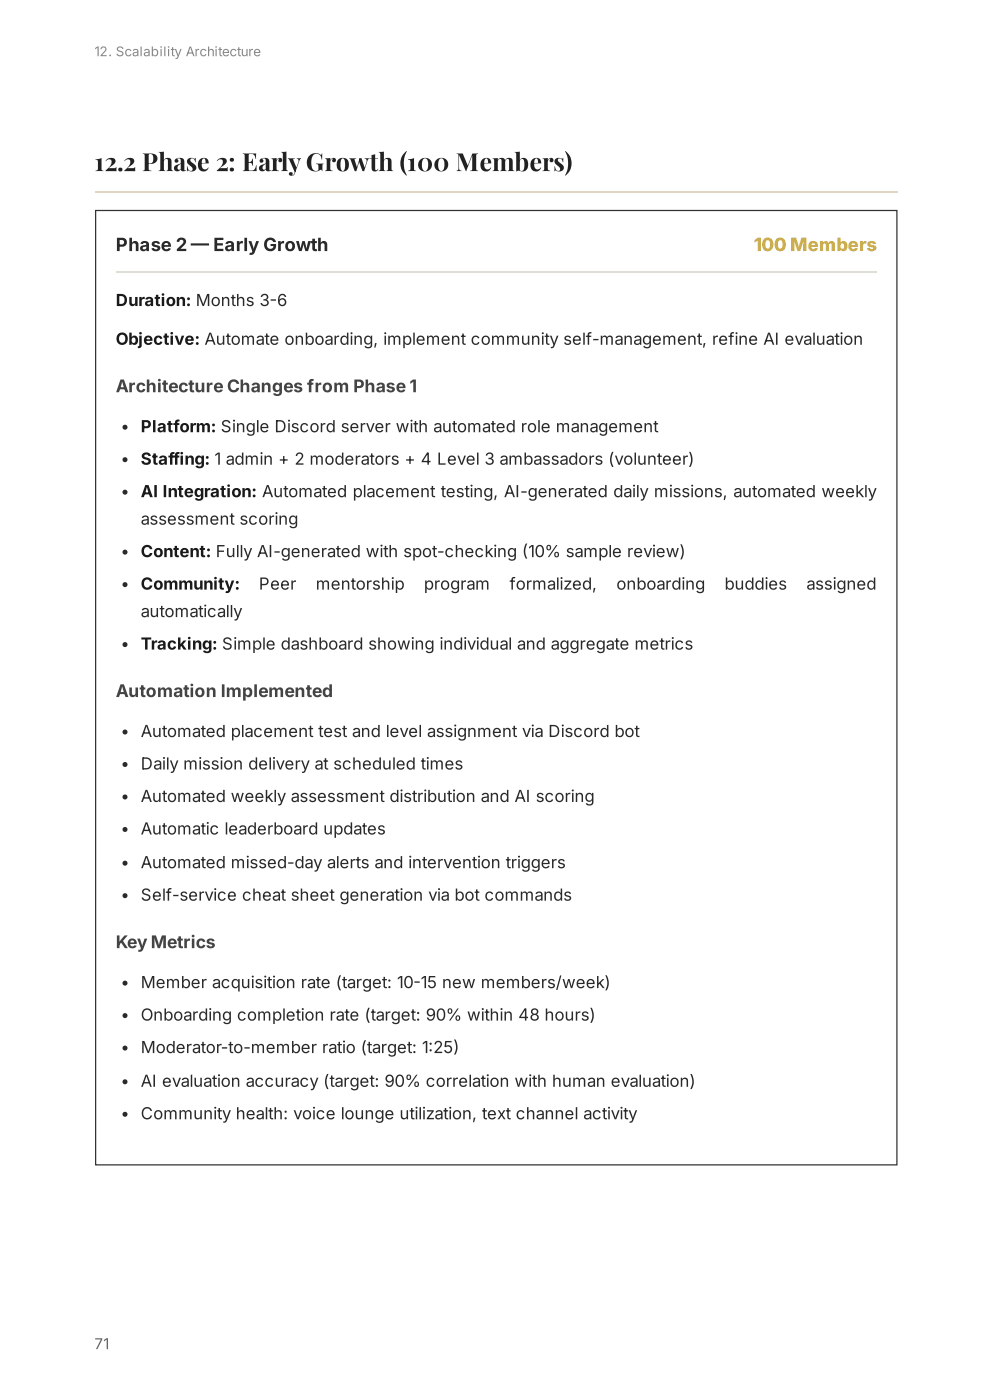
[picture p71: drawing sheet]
<svg xmlns="http://www.w3.org/2000/svg" width="210mm" height="297mm" viewBox="0 0 210 297" stroke-linecap="round" stroke-linejoin="round" font-family="sans-serif">
<defs><g id="words">
<text font-size="5.3" fill="#222" x="20" y="36.3">12.2 Phase 2: EarlyGrowth (100 Members)</text>
<text font-size="3.9" fill="#2a2a2a" x="24.5" y="53.3">Phase 2 — Early Growth</text>
<text font-size="3.9" fill="#d4af37" x="159.8" y="53.3">100 Members</text>
<g font-size="3.7" fill="#444">
<text x="24.5" y="83.2">Architecture Changes from Phase 1</text>
<text x="24.5" y="147.9">Automation Implemented</text>
<text x="24.5" y="201.2">Key Metrics</text>
</g>
<g font-size="3.5" fill="#1a1a1a">
<text x="24.5" y="64.9">Duration: Months 3-6</text>
<text x="24.5" y="73.1">Objective: Automate onboarding, implement community self-management, refine AI evaluation</text>
<text x="29.8" y="91.7">Platform: Single Discord server with automated role management</text>
<text x="29.8" y="98.6">Staffing: 1 admin + 2 moderators + 4 Level 3 ambassadors (volunteer)</text>
<text x="29.8" y="105.5">AI Integration: Automated placement testing, AI-generated daily missions, automated weekly</text>
<text x="29.8" y="118.2">Content: Fully AI-generated with spot-checking (10% sample review)</text>
<text x="29.8" y="125.1">Community:</text>
<text x="29.8" y="137.8">Tracking: Simple dashboard showing individual and aggregate metrics</text>
</g>
<g font-size="3.5" fill="#2a2a2a">
<text x="29.8" y="111.3">assessment scoring</text>
<text x="54.9" y="125.1">Peer</text>
<text x="66.9" y="125.1">mentorship</text>
<text x="89.9" y="125.1">program</text>
<text x="108" y="125.1">formalized,</text>
<text x="130.7" y="125.1">onboarding</text>
<text x="153.6" y="125.1">buddies</text>
<text x="171" y="125.1">assigned</text>
<text x="29.8" y="130.9">automatically</text>
<text x="29.8" y="156.4">Automated placement test and level assignment via Discord bot</text>
<text x="29.8" y="163.3">Daily mission delivery at scheduled times</text>
<text x="29.8" y="170.1">Automated weekly assessment distribution and AI scoring</text>
<text x="29.8" y="177">Automatic leaderboard updates</text>
<text x="29.8" y="184.2">Automated missed-day alerts and intervention triggers</text>
<text x="29.8" y="191.1">Self-service cheat sheet generation via bot commands</text>
<text x="29.8" y="209.6">Member acquisition rate (target: 10-15 new members/week)</text>
<text x="29.8" y="216.5">Onboarding completion rate (target: 90% within 48 hours)</text>
<text x="29.8" y="223.4">Moderator-to-member ratio (target: 1:25)</text>
<text x="29.8" y="230.6">AI evaluation accuracy (target: 90% correlation with human evaluation)</text>
<text x="29.8" y="237.5">Community health: voice lounge utilization, text channel activity</text>
</g>
<text font-size="3.2" fill="#666" x="20" y="286.2">71</text>
<text font-size="2.8" fill="#888" x="20" y="11.9">12. Scalability Architecture</text>
</g></defs>
<path d="M20.1 40.7h170.2" fill="none" stroke="#e0d5c0" stroke-width=".27"/>
<path d="M20.3 44.7h169.9v202.4h-169.9z" fill="none" stroke="#333" stroke-width=".27"/>
<path d="M24.6 57.6h161.2" fill="none" stroke="#e0ddd5" stroke-width=".27"/>
<g fill="#2a2a2a">
<circle cx="26.5" cy="90.6" r=".53"/>
<circle cx="26.5" cy="97.5" r=".53"/>
<circle cx="26.5" cy="104.4" r=".53"/>
<circle cx="26.5" cy="117.1" r=".53"/>
<circle cx="26.5" cy="124" r=".53"/>
<circle cx="26.5" cy="136.7" r=".53"/>
<circle cx="26.5" cy="155.3" r=".53"/>
<circle cx="26.5" cy="162.2" r=".53"/>
<circle cx="26.5" cy="169.1" r=".53"/>
<circle cx="26.5" cy="176" r=".53"/>
<circle cx="26.5" cy="183.1" r=".53"/>
<circle cx="26.5" cy="190" r=".53"/>
<circle cx="26.5" cy="208.6" r=".53"/>
<circle cx="26.5" cy="215.5" r=".53"/>
<circle cx="26.5" cy="222.3" r=".53"/>
<circle cx="26.5" cy="229.5" r=".53"/>
<circle cx="26.5" cy="236.4" r=".53"/>
</g>
<use href="#words"/>
</svg>
